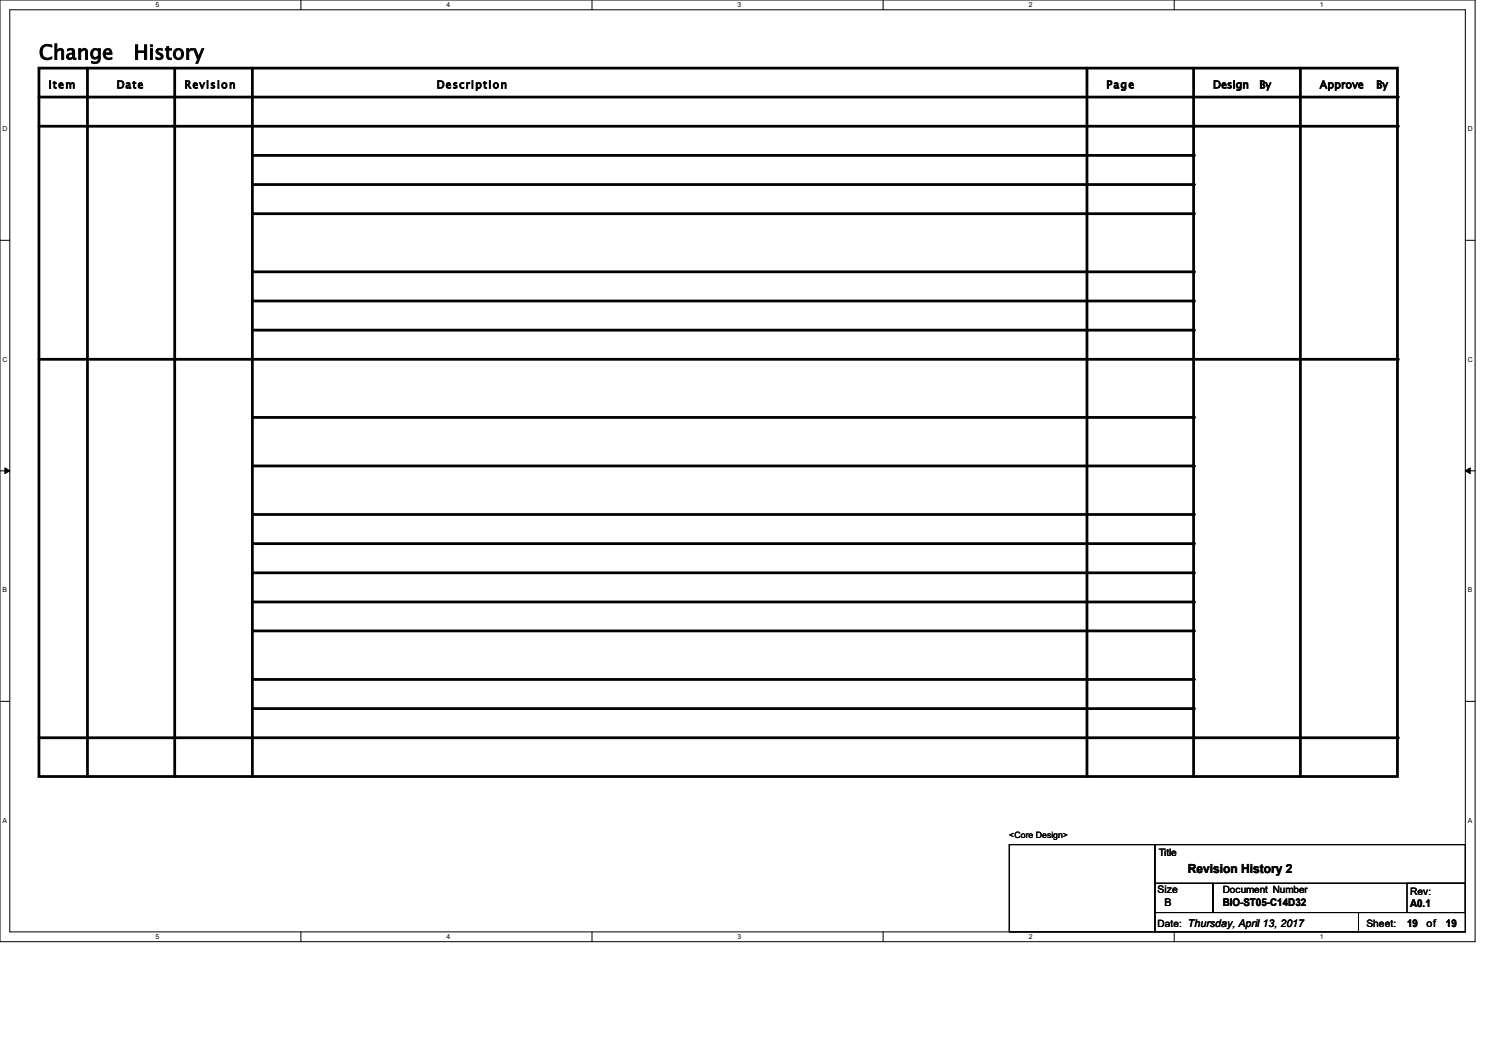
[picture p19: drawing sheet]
<svg xmlns="http://www.w3.org/2000/svg" width="297mm" height="210mm" viewBox="0 0 297 210" stroke-linecap="round" stroke-linejoin="round" font-family="sans-serif">
<defs><g id="words">
<g font-size="4">
<text x="7.7" y="11.8">Change</text>
<text x="26.6" y="11.8">History</text>
</g>
<text font-size="2.5" x="236.3" y="173.6">Revision History 2</text>
<g font-size="2.1">
<text x="9.7" y="17.6">Item</text>
<text x="23.2" y="17.6">Date</text>
<text x="36.7" y="17.6">Revision</text>
<text x="86.9" y="17.6">Description</text>
<text x="220.1" y="17.6">Page</text>
<text x="241.3" y="17.6">Design</text>
<text x="250.5" y="17.6">By</text>
<text x="262.5" y="17.6">Approve</text>
<text x="273.8" y="17.6">By</text>
<text x="230.3" y="177.6">Size</text>
<text x="231.6" y="180.1">B</text>
<text x="243.2" y="180.2">BIO-ST05-C14D32</text>
<text x="279.9" y="184.4">19</text>
<text x="280.5" y="180.4">A0.1</text>
<text x="283.8" y="184.4">of</text>
<text x="287.7" y="184.4">19</text>
</g>
<g font-size="2">
<text x="230.5" y="170.3">Title</text>
<text x="243.2" y="177.5">Document Number</text>
<text x="280.5" y="178">Rev:</text>
<text x="230.3" y="184.3">Date: Thursday, April 13, 2017</text>
<text x="271.8" y="184.4">Sheet:</text>
</g>
<text font-size="1.7" x="200.8" y="166.7">&lt;Core Design&gt;</text>
<g font-size="1.4">
<text x="30.9" y="1.4">5</text>
<text x="88.8" y="1.4">4</text>
<text x="146.7" y="1.4">3</text>
<text x="204.6" y="1.4">2</text>
<text x="262.6" y="1.4">1</text>
<text x=".5" y="26.1">D</text>
<text x="292" y="26.1">D</text>
<text x=".5" y="71.9">C</text>
<text x="292" y="71.9">C</text>
<text x=".5" y="117.8">B</text>
<text x="292" y="117.8">B</text>
<text x=".5" y="163.6">A</text>
<text x="292" y="163.6">A</text>
<text x="30.9" y="186.8">5</text>
<text x="88.8" y="186.8">4</text>
<text x="146.7" y="186.8">3</text>
<text x="204.6" y="186.8">2</text>
<text x="262.6" y="186.8">1</text>
</g>
</g></defs>
<path d="M0 0h293.5v187.3h-293.5zM1.9 1.9h289.6v183.4h-289.6z" fill="none" stroke="#000" stroke-width=".2"/>
<g fill="#fff">
<path d="M30.9 .2h.8v1.5h-.8z"/>
<path d="M30.9 185.5h.8v1.6h-.8z"/>
</g>
<path d="M59.9 0v1.9M59.9 185.3v2" fill="none" stroke="#000" stroke-width=".2"/>
<g fill="#fff">
<path d="M88.8 .2h.8v1.5h-.8z"/>
<path d="M88.8 185.5h.8v1.6h-.8z"/>
</g>
<path d="M117.8 0v1.9M117.8 185.3v2" fill="none" stroke="#000" stroke-width=".2"/>
<g fill="#fff">
<path d="M146.7 .2h.8v1.5h-.8z"/>
<path d="M146.7 185.5h.8v1.6h-.8z"/>
</g>
<path d="M175.7 0v1.9M175.7 185.3v2" fill="none" stroke="#000" stroke-width=".2"/>
<g fill="#fff">
<path d="M204.6 .2h.8v1.5h-.8z"/>
<path d="M204.6 185.5h.8v1.6h-.8z"/>
</g>
<path d="M233.6 0v1.9M233.6 185.3v2" fill="none" stroke="#000" stroke-width=".2"/>
<g fill="#fff">
<path d="M262.6 .2h.7v1.5h-.7z"/>
<path d="M262.6 185.5h.7v1.6h-.7z"/>
<path d="M.5 24.8h1v1.6h-1z"/>
<path d="M292 24.8h1v1.6h-1z"/>
<path d="M.5 70.7h1v1.5h-1z"/>
<path d="M292 70.7h1v1.5h-1z"/>
</g>
<path d="M0 47.8h1.9M291.5 47.8h2" fill="none" stroke="#000" stroke-width=".2"/>
<g fill="#fff">
<path d="M.5 116.5h.9v1.6h-.9z"/>
<path d="M292 116.5h.9v1.6h-.9z"/>
</g>
<path d="M0 93.6h1.9M291.5 93.6h2" fill="none" stroke="#000" stroke-width=".2"/>
<path d="M1 93l.9 .6-.9 .6zM291.5 93.6l1-.6v1.2z" fill="#000" stroke="#000" stroke-width=".2"/>
<g fill="#fff">
<path d="M.5 162.4h.9v1.5h-.9z"/>
<path d="M292 162.4h.9v1.5h-.9z"/>
</g>
<path d="M0 139.5h1.9M291.5 139.5h2M200.8 168h28.9v17.3h-28.9zM229.7 175.7h11.6v5.8h-11.6zM229.7 168h61.8v7.7h-61.8zM241.3 175.7h50.2v5.8h-50.2zM279.9 175.7h11.6v5.8h-11.6zM229.7 181.5h40.6v3.8h-40.6zM270.3 181.5h21.2v3.8h-21.2z" fill="none" stroke="#000" stroke-width=".2"/>
<g fill="none" stroke="#000" stroke-width=".55">
<path d="M7.7 13.5h270.3v140.9h-270.3zM7.7 19.3h270.3M17.4 13.5v140.9M34.8 13.5v140.9M50.2 13.5v140.9M216.2 13.5v140.9M237.4 13.5v140.9M258.7 13.5v140.9M7.7 25.1h270.3M50.2 36.7h187.2M50.2 30.9h187.2M50.2 42.5h187.2"/>
<path d="M50.2 59.9h187.2M50.2 54.1h187.2M7.7 71.5h270.3M50.2 65.7h187.2M50.2 83h187.2M50.2 92.7h187.2M50.2 108.1h187.2M50.2 102.3h187.2M50.2 113.9h187.2M50.2 119.7h187.2M50.2 135.1h187.2M50.2 125.5h187.2"/>
<path d="M7.7 146.7h270.3M50.2 140.9h187.2"/>
</g>
<g fill="#000">
<circle cx="278" cy="19.3" r=".28"/>
<circle cx="237.4" cy="30.9" r=".28"/>
<circle cx="237.4" cy="36.7" r=".28"/>
<circle cx="278" cy="25.1" r=".28"/>
<circle cx="237.4" cy="54.1" r=".28"/>
<circle cx="237.4" cy="42.5" r=".28"/>
<circle cx="237.4" cy="59.9" r=".28"/>
<circle cx="237.4" cy="65.7" r=".28"/>
<circle cx="278" cy="71.5" r=".28"/>
<circle cx="237.4" cy="92.7" r=".28"/>
<circle cx="237.4" cy="83" r=".28"/>
<circle cx="237.4" cy="108.1" r=".28"/>
<circle cx="237.4" cy="102.3" r=".28"/>
<circle cx="237.4" cy="119.7" r=".28"/>
<circle cx="237.4" cy="113.9" r=".28"/>
<circle cx="237.4" cy="135.1" r=".28"/>
<circle cx="237.4" cy="125.5" r=".28"/>
<circle cx="17.4" cy="154.4" r=".28"/>
<circle cx="34.8" cy="154.4" r=".28"/>
<circle cx="50.2" cy="154.4" r=".28"/>
<circle cx="216.2" cy="154.4" r=".28"/>
<circle cx="237.4" cy="140.9" r=".28"/>
<circle cx="237.4" cy="154.4" r=".28"/>
<circle cx="258.7" cy="154.4" r=".28"/>
<circle cx="278" cy="146.7" r=".28"/>
</g>
<use href="#words"/>
</svg>
